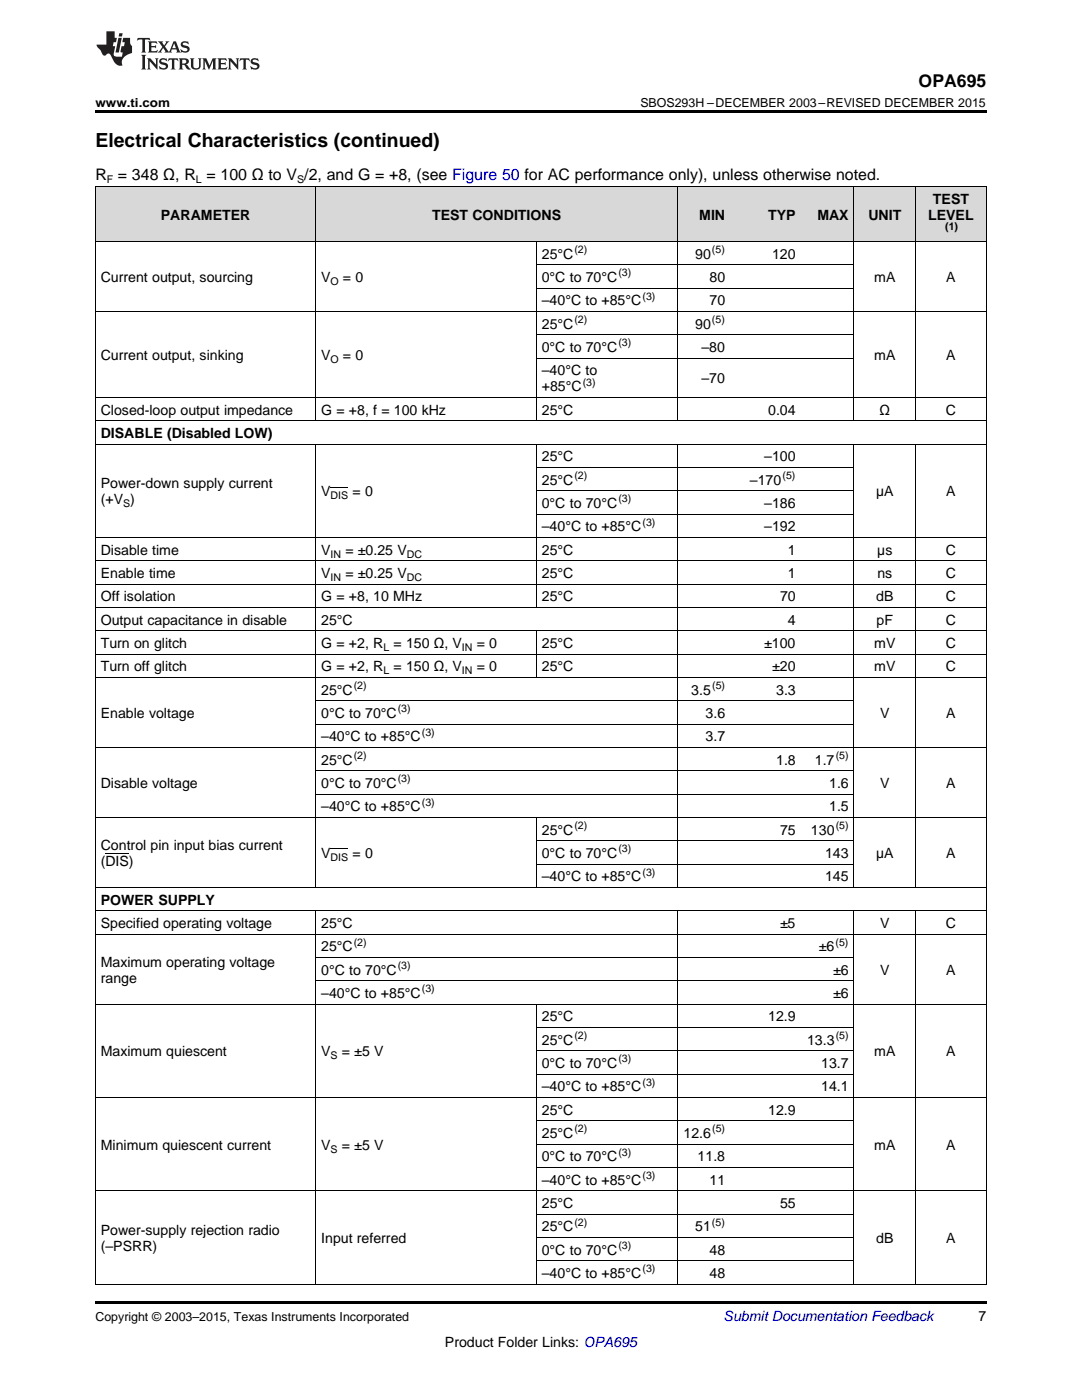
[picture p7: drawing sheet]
<svg xmlns="http://www.w3.org/2000/svg" width="216mm" height="279mm" viewBox="0 0 216 279" stroke-linecap="round" stroke-linejoin="round" font-family="sans-serif">
<defs><g id="words">
<text font-size="3.9" x="19" y="29.3">Electrical Characteristics (continued)</text>
<text font-size="3.5" x="183.3" y="17.3">OPA695</text>
<text font-size="3.2" x="19" y="36">R = 348 Ω, R = 100 Ω to V /2, and G = +8, (see Figure 50 for AC performance only), unless otherwise noted.</text>
<g font-size="2.8">
<text x="186.2" y="40.6">TEST</text>
<text x="32.1" y="43.8">PARAMETER</text>
<text x="86.2" y="43.8">TEST CONDITIONS</text>
<text x="139.5" y="43.8">MIN</text>
<text x="153.3" y="43.8">TYP</text>
<text x="163.1" y="43.8">MAX</text>
<text x="173.3" y="43.8">UNIT</text>
<text x="185.2" y="43.8">LEVEL</text>
<text x="108.1" y="51.6">25°C</text>
<text x="138.7" y="51.6">90</text>
<text x="154.1" y="51.6">120</text>
<text x="20.1" y="56.3">Current output, sourcing</text>
<text x="64.1" y="56.3">V</text>
<text x="68.4" y="56.3">= 0</text>
<text x="108.1" y="56.3">0°C to 70°C</text>
<text x="141.6" y="56.3">80</text>
<text x="174.4" y="56.3">mA</text>
<text x="188.8" y="56.3">A</text>
<text x="108.1" y="61">–40°C to +85°C</text>
<text x="108.1" y="65.6">25°C</text>
<text x="138.7" y="65.6">90</text>
<text x="141.6" y="61">70</text>
<text x="20.1" y="71.9">Current output, sinking</text>
<text x="64.1" y="71.9">V</text>
<text x="68.4" y="71.9">= 0</text>
<text x="108.1" y="70.3">0°C to 70°C</text>
<text x="140" y="70.3">–80</text>
<text x="174.4" y="71.9">mA</text>
<text x="188.8" y="71.9">A</text>
<text x="108.1" y="74.9">–40°C to</text>
<text x="140" y="76.5">–70</text>
<text x="20.1" y="82.8">Closed-loop output impedance</text>
<text x="64.1" y="82.8">G = +8, f = 100 kHz</text>
<text x="108.1" y="78.1">+85°C</text>
<text x="108.1" y="82.8">25°C</text>
<text x="153.3" y="82.8">0.04</text>
<text x="175.5" y="82.8">Ω</text>
<text x="188.7" y="82.8">C</text>
<text x="20.1" y="87.4">DISABLE (Disabled LOW)</text>
<text x="108.1" y="92.1">25°C</text>
<text x="152.5" y="92.1">–100</text>
<text x="20.1" y="97.5">Power-down supply current</text>
<text x="20.1" y="100.6">(+V )</text>
<text x="64.1" y="99.1">V</text>
<text x="70.3" y="99.1">= 0</text>
<text x="108.1" y="96.7">25°C</text>
<text x="108.1" y="101.4">0°C to 70°C</text>
<text x="149.6" y="96.7">–170</text>
<text x="152.5" y="101.4">–186</text>
<text x="174.8" y="99.1">µA</text>
<text x="188.8" y="99.1">A</text>
<text x="108.1" y="106">–40°C to +85°C</text>
<text x="152.5" y="106">–192</text>
<text x="20.1" y="110.7">Disable time</text>
<text x="64.1" y="110.7">V</text>
<text x="68.9" y="110.7">= ±0.25 V</text>
<text x="108.1" y="110.7">25°C</text>
<text x="157.2" y="110.7">1</text>
<text x="175" y="110.7">µs</text>
<text x="188.7" y="110.7">C</text>
<text x="20.1" y="115.4">Enable time</text>
<text x="64.1" y="115.4">V</text>
<text x="68.9" y="115.4">= ±0.25 V</text>
<text x="108.1" y="115.4">25°C</text>
<text x="157.2" y="115.4">1</text>
<text x="175.1" y="115.4">ns</text>
<text x="188.7" y="115.4">C</text>
<text x="20.1" y="120">Off isolation</text>
<text x="20.1" y="124.7">Output capacitance in disable</text>
<text x="64.1" y="120">G = +8, 10 MHz</text>
<text x="64.1" y="124.7">25°C</text>
<text x="108.1" y="120">25°C</text>
<text x="155.6" y="120">70</text>
<text x="157.2" y="124.7">4</text>
<text x="174.8" y="120">dB</text>
<text x="174.9" y="124.7">pF</text>
<text x="188.7" y="120">C</text>
<text x="188.7" y="124.7">C</text>
<text x="20.1" y="129.3">Turn on glitch</text>
<text x="64.1" y="129.3">G = +2, R</text>
<text x="78.5" y="129.3">= 150 Ω, V</text>
<text x="95.1" y="129.3">= 0</text>
<text x="108.1" y="129.3">25°C</text>
<text x="152.5" y="129.3">±100</text>
<text x="174.4" y="129.3">mV</text>
<text x="188.7" y="129.3">C</text>
<text x="20.1" y="134">Turn off glitch</text>
<text x="64.1" y="134">G = +2, R</text>
<text x="78.5" y="134">= 150 Ω, V</text>
<text x="95.1" y="134">= 0</text>
<text x="108.1" y="134">25°C</text>
<text x="154.1" y="134">±20</text>
<text x="174.4" y="134">mV</text>
<text x="188.7" y="134">C</text>
<text x="20.1" y="143.3">Enable voltage</text>
<text x="64.1" y="138.6">25°C</text>
<text x="64.1" y="143.3">0°C to 70°C</text>
<text x="137.9" y="138.6">3.5</text>
<text x="140.8" y="143.3">3.6</text>
<text x="154.9" y="138.6">3.3</text>
<text x="175.6" y="143.3">V</text>
<text x="188.8" y="143.3">A</text>
<text x="64.1" y="148">–40°C to +85°C</text>
<text x="140.8" y="148">3.7</text>
<text x="64.1" y="152.6">25°C</text>
<text x="154.9" y="152.6">1.8</text>
<text x="162.6" y="152.6">1.7</text>
<text x="20.1" y="157.3">Disable voltage</text>
<text x="64.1" y="157.3">0°C to 70°C</text>
<text x="64.1" y="161.9">–40°C to +85°C</text>
<text x="165.5" y="157.3">1.6</text>
<text x="165.5" y="161.9">1.5</text>
<text x="175.6" y="157.3">V</text>
<text x="188.8" y="157.3">A</text>
<text x="108.1" y="166.6">25°C</text>
<text x="155.6" y="166.6">75</text>
<text x="161.8" y="166.6">130</text>
<text x="20.1" y="169.7">Control pin input bias current</text>
<text x="20.1" y="172.8">(DIS)</text>
<text x="64.1" y="171.2">V</text>
<text x="70.3" y="171.2">= 0</text>
<text x="108.1" y="171.2">0°C to 70°C</text>
<text x="164.6" y="171.2">143</text>
<text x="174.8" y="171.2">µA</text>
<text x="188.8" y="171.2">A</text>
<text x="108.1" y="175.9">–40°C to +85°C</text>
<text x="164.6" y="175.9">145</text>
<text x="20.1" y="180.6">POWER SUPPLY</text>
<text x="20.1" y="185.2">Specified operating voltage</text>
<text x="64.1" y="185.2">25°C</text>
<text x="155.6" y="185.2">±5</text>
<text x="175.6" y="185.2">V</text>
<text x="188.7" y="185.2">C</text>
<text x="64.1" y="189.9">25°C</text>
<text x="163.4" y="189.9">±6</text>
<text x="20.1" y="192.9">Maximum operating voltage</text>
<text x="20.1" y="196.1">range</text>
<text x="64.1" y="194.5">0°C to 70°C</text>
<text x="166.3" y="194.5">±6</text>
<text x="175.6" y="194.5">V</text>
<text x="188.8" y="194.5">A</text>
<text x="64.1" y="199.2">–40°C to +85°C</text>
<text x="108.1" y="203.8">25°C</text>
<text x="153.3" y="203.8">12.9</text>
<text x="166.3" y="199.2">±6</text>
<text x="108.1" y="208.5">25°C</text>
<text x="161" y="208.5">13.3</text>
<text x="20.1" y="210.8">Maximum quiescent</text>
<text x="64.1" y="210.8">V</text>
<text x="68.2" y="210.8">= ±5 V</text>
<text x="108.1" y="213.1">0°C to 70°C</text>
<text x="163.9" y="213.1">13.7</text>
<text x="174.4" y="210.8">mA</text>
<text x="188.8" y="210.8">A</text>
<text x="108.1" y="217.8">–40°C to +85°C</text>
<text x="163.9" y="217.8">14.1</text>
<text x="108.1" y="222.5">25°C</text>
<text x="108.1" y="227.1">25°C</text>
<text x="136.4" y="227.1">12.6</text>
<text x="153.3" y="222.5">12.9</text>
<text x="20.1" y="229.4">Minimum quiescent current</text>
<text x="64.1" y="229.4">V</text>
<text x="68.2" y="229.4">= ±5 V</text>
<text x="108.1" y="231.8">0°C to 70°C</text>
<text x="139.2" y="231.8">11.8</text>
<text x="174.4" y="229.4">mA</text>
<text x="188.8" y="229.4">A</text>
<text x="108.1" y="236.4">–40°C to +85°C</text>
<text x="141.6" y="236.4">11</text>
<text x="108.1" y="241.1">25°C</text>
<text x="108.1" y="245.7">25°C</text>
<text x="138.7" y="245.7">51</text>
<text x="155.6" y="241.1">55</text>
<text x="20.1" y="246.5">Power-supply rejection radio</text>
<text x="20.1" y="249.7">(–PSRR)</text>
<text x="64.1" y="248.1">Input referred</text>
<text x="108.1" y="250.4">0°C to 70°C</text>
<text x="141.6" y="250.4">48</text>
<text x="174.8" y="248.1">dB</text>
<text x="188.8" y="248.1">A</text>
<text x="108.1" y="255.1">–40°C to +85°C</text>
<text x="141.6" y="255.1">48</text>
<text x="195.3" y="263.6">7</text>
<text x="88.8" y="268.9">Product Folder Links: OPA695</text>
</g>
<text font-size="2.8" fill="#0000c8" x="144.4" y="263.6">Submit Documentation Feedback</text>
<g font-size="2.5">
<text x="19" y="21.4">www.ti.com</text>
<text x="127.8" y="21.4">SBOS293H –DECEMBER 2003–REVISED DECEMBER 2015</text>
<text x="19" y="263.6">Copyright © 2003–2015, Texas Instruments Incorporated</text>
</g>
<g font-size="2.1">
<text x="21.3" y="36.6">F</text>
<text x="39.1" y="36.6">L</text>
<text x="59.3" y="36.6">S</text>
<text x="188.6" y="45.9">(1)</text>
<text x="114.6" y="50.5">(2)</text>
<text x="142.1" y="50.5">(5)</text>
<text x="66" y="56.9">O</text>
<text x="123.4" y="55.2">(3)</text>
<text x="128.2" y="59.8">(3)</text>
<text x="114.6" y="64.5">(2)</text>
<text x="142.1" y="64.5">(5)</text>
<text x="123.4" y="69.1">(3)</text>
<text x="66" y="72.4">O</text>
<text x="116.3" y="77">(3)</text>
<text x="114.6" y="95.6">(2)</text>
<text x="156.1" y="95.6">(5)</text>
<text x="24.6" y="101.2">S</text>
<text x="66" y="99.6">DIS</text>
<text x="123.4" y="100.3">(3)</text>
<text x="128.2" y="104.9">(3)</text>
<text x="66" y="111.3">IN</text>
<text x="81.2" y="111.3">DC</text>
<text x="66" y="115.9">IN</text>
<text x="81.2" y="115.9">DC</text>
<text x="76.5" y="129.9">L</text>
<text x="92.2" y="129.9">IN</text>
<text x="70.6" y="137.5">(2)</text>
<text x="76.5" y="134.5">L</text>
<text x="92.2" y="134.5">IN</text>
<text x="142.1" y="137.5">(5)</text>
<text x="79.4" y="142.2">(3)</text>
<text x="84.2" y="146.8">(3)</text>
<text x="70.6" y="151.5">(2)</text>
<text x="166.8" y="151.5">(5)</text>
<text x="79.4" y="156.1">(3)</text>
<text x="84.2" y="160.8">(3)</text>
<text x="114.6" y="165.5">(2)</text>
<text x="166.8" y="165.5">(5)</text>
<text x="66" y="171.8">DIS</text>
<text x="123.4" y="170.1">(3)</text>
<text x="128.2" y="174.8">(3)</text>
<text x="70.6" y="188.7">(2)</text>
<text x="166.7" y="188.7">(5)</text>
<text x="79.4" y="193.4">(3)</text>
<text x="84.2" y="198">(3)</text>
<text x="114.6" y="207.4">(2)</text>
<text x="166.8" y="207.4">(5)</text>
<text x="66" y="211.4">S</text>
<text x="123.4" y="212">(3)</text>
<text x="128.2" y="216.7">(3)</text>
<text x="114.6" y="226">(2)</text>
<text x="142.1" y="226">(5)</text>
<text x="66" y="230">S</text>
<text x="123.4" y="230.6">(3)</text>
<text x="128.2" y="235.3">(3)</text>
<text x="114.6" y="244.6">(2)</text>
<text x="142.1" y="244.6">(5)</text>
<text x="123.4" y="249.3">(3)</text>
<text x="128.2" y="253.9">(3)</text>
</g>
</g></defs>
<g fill="#d8d8d8">
<path d="M19 37.3h26.4v11h-26.4z"/>
<path d="M45.4 37.3h17.6v11h-17.6z"/>
<path d="M63 37.3h44.1v11h-44.1z"/>
<path d="M107.1 37.3h28.1v11h-28.1z"/>
<path d="M135.2 37.3h10.6v11h-10.6z"/>
<path d="M145.8 37.3h14.1v11h-14.1z"/>
<path d="M159.9 37.3h10.5v11h-10.5z"/>
<path d="M170.4 37.3h12.3v11h-12.3z"/>
<path d="M182.7 37.3h14.1v11h-14.1z"/>
</g>
<path d="M19 22h177.8v.5h-177.8zM19 259.7h177.8v.5h-177.8z" fill="#000"/>
<g fill="none" stroke="#000" stroke-width=".2">
<path d="M19 37.2h177.8M19.1 37.2v219.1M63 37.2v46.8M135.2 37.2v46.8M170.4 37.2v46.8M182.7 37.2v46.8M196.8 37.2v219.1M19 48.2h177.8M107 48.3v35.7M107.1 57.5h63.3M107.1 52.9h63.3M19 79.3h177.8"/>
<path d="M19 62.2h177.8M107.1 71.5h63.3M107.1 66.8h63.3M19 88.6h177.8M19 84h177.8M63 88.7v88.5M107 88.7v32.6M107.1 97.9h63.3M107.1 93.3h63.3M135.2 88.7v88.5M170.4 88.7v88.5M182.7 88.7v88.5"/>
<path d="M19 116.6h177.8M19 111.9h177.8M19 107.3h177.8M107.1 102.6h63.3M19 135.2h177.8M19 130.5h177.8M19 125.9h177.8M19 121.2h177.8M63 139.9h107.4M107 125.9v9.4M19 149.2h177.8M63 158.5h107.4"/>
<path d="M63 153.8h107.4M63 144.5h107.4M19 177.1h177.8M19 163.1h177.8M107 163.2v14M107.1 172.5h63.3M107.1 167.8h63.3M19 186.4h177.8M19 181.8h177.8M63 181.8v74.5M63 195.7h107.4M63 191.1h107.4"/>
<path d="M135.2 181.8v74.5M170.4 181.8v74.5M182.7 181.8v74.5M19 219h177.8M19 200.4h177.8M107 200.4v55.9M107.1 214.4h63.3M107.1 209.7h63.3M107.1 205.1h63.3M19 237.6h177.8M107.1 233h63.3M107.1 228.3h63.3"/>
<path d="M107.1 223.7h63.3M19 256.3h177.8M107.1 251.6h63.3M107.1 247h63.3M107.1 242.3h63.3"/>
</g>
<g fill="#231f20">
<path d="M27.5 7.6l-.1 .5 .4-.2h.6v.1v2.1l-.2 .4h1l-.3-.4v-2.1l.1-.1h.5l.5 .2-.2-.5zM29.5 8.3l.2 .3v1.5l-.2 .4h1.8l.2-.6a1.04 1.04 0 0 1-1.3 .2v-.7h.6l.3 .2v-.6l-.3 .2h-.6v-.6l.8-.1 .4 .3-.2-.5zM31.5 8.3l.9 1.1-.9 1.1h.8l-.2-.2 .5-.7 .4 .7-.2 .2h1.5l-.1-.2 .1-.4h.9l.1 .4-.2 .2h1l-.3-.3-.7-1.9h-.5l-.9 2-.8-1 .9-1h-.8l.1 .3-.3 .5-.4-.6 .2-.2zM34.7 8.6l.4 1h-.7zM36.3 8.4a.63 .63 0 0 0-.2 .7 .63 .63 0 0 0 .6 .4l.6 .2 .1 .2a.75 .75 0 0 1-.7 .4 .75 .75 0 0 1-.6-.5l.1 .7 .1-.1a1.11 1.11 0 0 0 1.5-.6 1.13 1.13 0 0 0-1.2-.8l-.1-.4a1.04 1.04 0 0 1 1.2 .2l-.2-.5-.1 .1-.5-.2zM28.2 10.9l.2 .4v2.2l-.2 .4h1l-.3-.4v-2.2l.3-.4zM29.3 11.6l.3 .4v1.5l-.3 .4h.8l-.2-.4v-1.3l1.5 1.7v-1.9l.2-.4h-.7l.2 .4v.9l-1.1-1.3zM32 11.8a.62 .62 0 0 0-.2 .7 .62 .62 0 0 0 .6 .4l.6 .1 .1 .3a.76 .76 0 0 1-.7 .3 .76 .76 0 0 1-.6-.4l.1 .7 .1-.1a1.11 1.11 0 0 0 1.5-.6 1.13 1.13 0 0 0-1.2-.8l-.1-.4a1.04 1.04 0 0 1 1.2 .2l-.2-.6-.1 .1-.5-.1zM33.7 11.6l-.2 .6a.61 .61 0 0 1 .8-.3v1.6l-.2 .4h.9l-.2-.4v-1.6a.63 .63 0 0 1 .8 .3l-.2-.6zM35.6 11.6l.3 .4v1.5l-.3 .4h1l-.2-.2v-.8l.5 .2a.76 .76 0 0 0 1.2 .7l-1-1a.58 .58 0 0 0 .6-.5 .58 .58 0 0 0-.5-.6zM36.4 11.9h.1a.45 .45 0 0 1 .5 .1 .45 .45 0 0 1 .1 .5l-.7 .2zM37.9 11.6l.2 .2a2.17 2.17 0 0 0 .3 1.9 .99 .99 0 0 0 1.6-.6v-1.1l.2-.4h-.7l.2 .2a1.92 1.92 0 0 1-.2 1.8 .6 .6 0 0 1-.9-.5v-1.1l.2-.4zM40.4 11.6l.2 .4v1.5l-.2 .4h.7l-.2-.4v-1.4l.8 1.8 .8-1.8v1.4l-.2 .4h.9l-.2-.4v-1.5l.2-.4h-.8l-.6 1.5-.6-1.5zM43.4 11.6l.2 .4v1.5l-.2 .4h1.8l.2-.6a1.04 1.04 0 0 1-1.3 .1v-.6h.5l.4 .2v-.6l-.4 .2h-.5v-.7h.8l.3 .3-.1-.6zM45.5 11.6l.2 .4v1.5l-.2 .4h.7l-.2-.4v-1.3l1.5 1.7v-1.9l.2-.4h-.7l.2 .4v.9l-1.1-1.3zM47.9 11.6l-.1 .6a.61 .61 0 0 1 .8-.3v1.6l-.3 .4h1l-.3-.4 .1-1.6a.63 .63 0 0 1 .7 .3l-.1-.6zM50.2 11.8a.62 .62 0 0 0-.2 .7 .62 .62 0 0 0 .6 .4l.6 .1 .2 .3a.76 .76 0 0 1-.8 .3 .76 .76 0 0 1-.6-.4l.1 .7 .2-.1a1.11 1.11 0 0 0 1.5-.6 1.13 1.13 0 0 0-1.3-.8l-.1-.4a1.04 1.04 0 0 1 1.2 .2l-.1-.6-.2 .1-.5-.1z"/>
<path d="M21.2 6.3v2.6h-1.9l.1 .4 .7 .9a.91 .91 0 0 0 1 .8 .56 .56 0 0 1 .5-.3 .56 .56 0 0 1 .5 .3l.4 .8a1.53 1.53 0 0 0 1.9 1.2 1.54 1.54 0 0 1 1-2.1l.9-.3v-1.4a1.52 1.52 0 0 1-.3-1.6h-1.4l-.2 .8h.5l-.2 .8h-.4l-.2 1v.2l.4 .1-.2 .8a1.93 1.93 0 0 1-1.6-.3l.3-1.8h-.5l.2-.8h.4l.2-.8h-.4v-1.3zM23.6 7.6l-.6 2.9h.7l.6-2.9zM23.8 6.6l-.1 .7h.6l.2-.7z"/>
</g>
<path d="M66 97.2h3.5M21 170.3h4.7M66 169.4h3.5" fill="none" stroke="#000" stroke-width=".2"/>
<use href="#words"/>
</svg>
